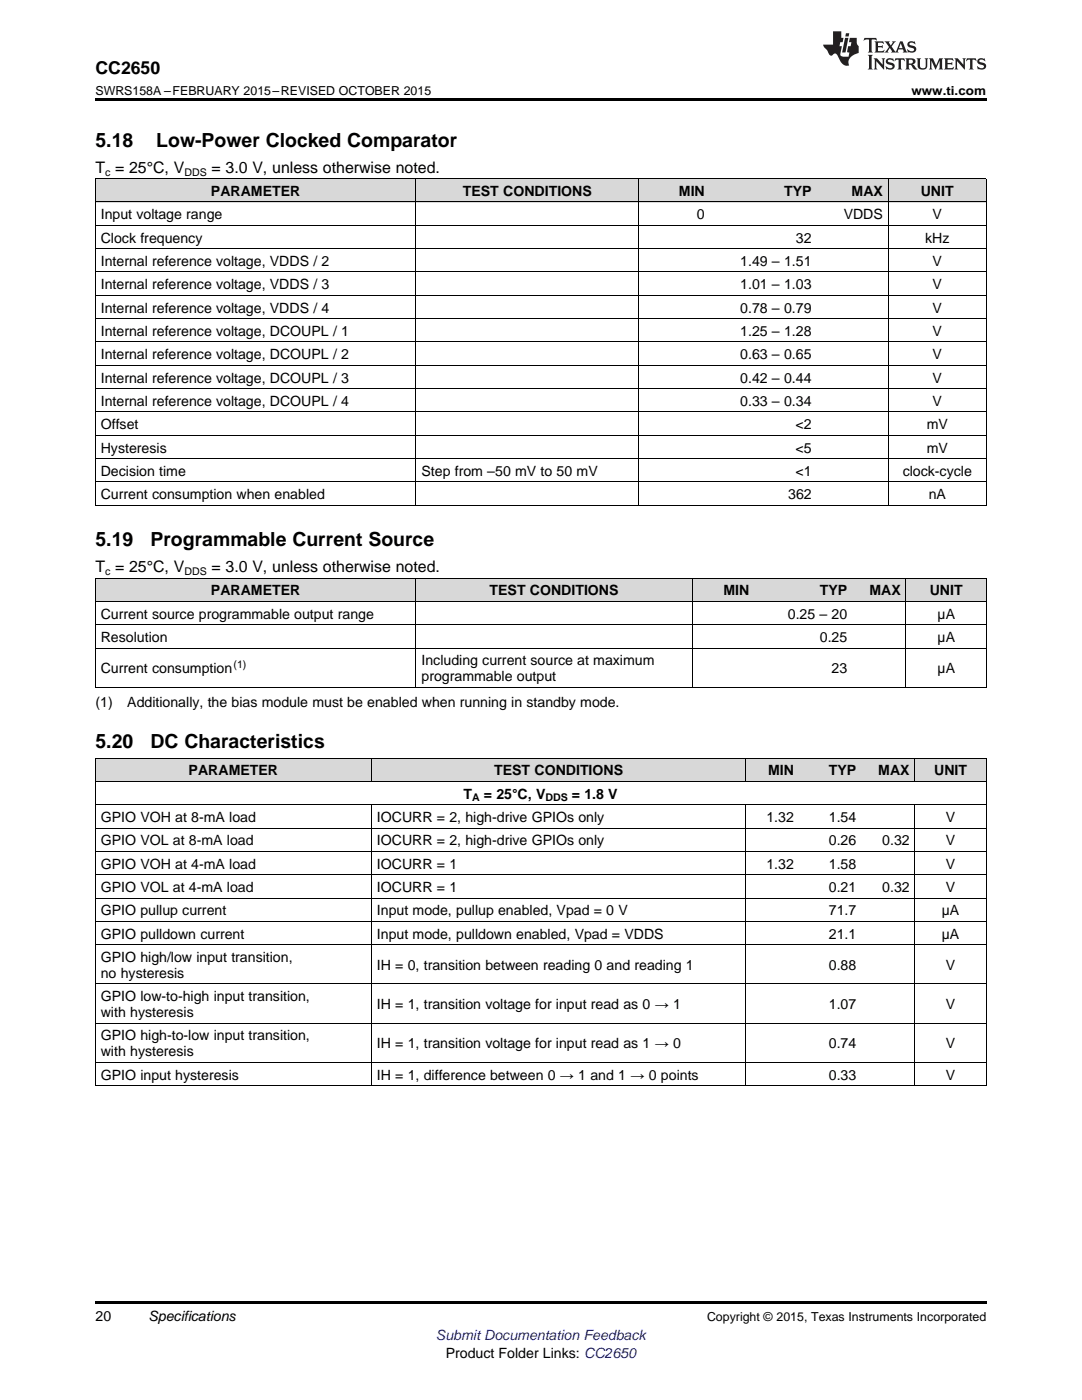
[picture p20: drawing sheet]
<svg xmlns="http://www.w3.org/2000/svg" width="216mm" height="279mm" viewBox="0 0 216 279" stroke-linecap="round" stroke-linejoin="round" font-family="sans-serif">
<defs><g id="words">
<g font-size="3.9">
<text x="19" y="29.3">5.18</text>
<text x="31.2" y="29.3">Low-Power Clocked Comparator</text>
<text x="19" y="109">5.19</text>
<text x="30" y="109">Programmable Current Source</text>
<text x="19" y="149.2">5.20</text>
<text x="30" y="149.2">DC Characteristics</text>
</g>
<text font-size="3.5" x="19" y="14.8">CC2650</text>
<g font-size="3.2">
<text x="19" y="34.4">T = 25°C, V</text>
<text x="42.2" y="34.4">= 3.0 V, unless otherwise noted.</text>
<text x="19" y="114.2">T = 25°C, V</text>
<text x="42.2" y="114.2">= 3.0 V, unless otherwise noted.</text>
</g>
<g font-size="2.8">
<text x="42.1" y="39.1">PARAMETER</text>
<text x="92.4" y="39.1">TEST CONDITIONS</text>
<text x="135.5" y="39.1">MIN</text>
<text x="156.5" y="39.1">TYP</text>
<text x="169.9" y="39.1">MAX</text>
<text x="183.7" y="39.1">UNIT</text>
<text x="20.1" y="43.7">Input voltage range</text>
<text x="139.1" y="43.7">0</text>
<text x="168.3" y="43.7">VDDS</text>
<text x="186.1" y="43.7">V</text>
<text x="20.1" y="48.4">Clock frequency</text>
<text x="20.1" y="53.1">Internal reference voltage, VDDS / 2</text>
<text x="147.7" y="53.1">1.49 – 1.51</text>
<text x="158.8" y="48.4">32</text>
<text x="184.6" y="48.4">kHz</text>
<text x="186.1" y="53.1">V</text>
<text x="20.1" y="57.7">Internal reference voltage, VDDS / 3</text>
<text x="147.7" y="57.7">1.01 – 1.03</text>
<text x="186.1" y="57.7">V</text>
<text x="20.1" y="62.4">Internal reference voltage, VDDS / 4</text>
<text x="147.7" y="62.4">0.78 – 0.79</text>
<text x="186.1" y="62.4">V</text>
<text x="20.1" y="67">Internal reference voltage, DCOUPL / 1</text>
<text x="20.1" y="71.7">Internal reference voltage, DCOUPL / 2</text>
<text x="147.7" y="67">1.25 – 1.28</text>
<text x="147.7" y="71.7">0.63 – 0.65</text>
<text x="186.1" y="67">V</text>
<text x="186.1" y="71.7">V</text>
<text x="20.1" y="76.3">Internal reference voltage, DCOUPL / 3</text>
<text x="147.7" y="76.3">0.42 – 0.44</text>
<text x="186.1" y="76.3">V</text>
<text x="20.1" y="81">Internal reference voltage, DCOUPL / 4</text>
<text x="147.7" y="81">0.33 – 0.34</text>
<text x="186.1" y="81">V</text>
<text x="20.1" y="85.7">Offset</text>
<text x="158.7" y="85.7">&lt;2</text>
<text x="184.9" y="85.7">mV</text>
<text x="20.1" y="90.3">Hysteresis</text>
<text x="20.1" y="95">Decision time</text>
<text x="84.1" y="95">Step from –50 mV to 50 mV</text>
<text x="158.7" y="90.3">&lt;5</text>
<text x="158.7" y="95">&lt;1</text>
<text x="180.1" y="95">clock-cycle</text>
<text x="184.9" y="90.3">mV</text>
<text x="20.1" y="99.6">Current consumption when enabled</text>
<text x="157.3" y="99.6">362</text>
<text x="185.3" y="99.6">nA</text>
<text x="42.1" y="118.8">PARAMETER</text>
<text x="97.7" y="118.8">TEST CONDITIONS</text>
<text x="144.4" y="118.8">MIN</text>
<text x="163.6" y="118.8">TYP</text>
<text x="173.5" y="118.8">MAX</text>
<text x="185.5" y="118.8">UNIT</text>
<text x="20.1" y="123.5">Current source programmable output range</text>
<text x="157.2" y="123.5">0.25 – 20</text>
<text x="187.1" y="123.5">µA</text>
<text x="20.1" y="128.1">Resolution</text>
<text x="163.6" y="128.1">0.25</text>
<text x="187.1" y="128.1">µA</text>
<text x="20.1" y="134.4">Current consumption</text>
<text x="84.1" y="132.8">Including current source at maximum</text>
<text x="84.1" y="136">programmable output</text>
<text x="165.9" y="134.4">23</text>
<text x="187.1" y="134.4">µA</text>
<text x="19" y="141.1">(1)</text>
<text x="25.4" y="141.1">Additionally, the bias module must be enabled when running in standby mode.</text>
<text x="37.6" y="154.7">PARAMETER</text>
<text x="98.6" y="154.7">TEST CONDITIONS</text>
<text x="153.2" y="154.7">MIN</text>
<text x="165.4" y="154.7">TYP</text>
<text x="175.3" y="154.7">MAX</text>
<text x="186.4" y="154.7">UNIT</text>
<text x="92.5" y="159.4">T</text>
<text x="96.6" y="159.4">= 25°C, V</text>
<text x="114.1" y="159.4">= 1.8 V</text>
<text x="20.1" y="164">GPIO VOH at 8-mA load</text>
<text x="75.2" y="164">IOCURR = 2, high-drive GPIOs only</text>
<text x="152.9" y="164">1.32</text>
<text x="165.4" y="164">1.54</text>
<text x="188.7" y="164">V</text>
<text x="20.1" y="168.7">GPIO VOL at 8-mA load</text>
<text x="20.1" y="173.4">GPIO VOH at 4-mA load</text>
<text x="75.2" y="168.7">IOCURR = 2, high-drive GPIOs only</text>
<text x="75.2" y="173.4">IOCURR = 1</text>
<text x="152.9" y="173.4">1.32</text>
<text x="165.4" y="168.7">0.26</text>
<text x="165.4" y="173.4">1.58</text>
<text x="176" y="168.7">0.32</text>
<text x="188.7" y="168.7">V</text>
<text x="188.7" y="173.4">V</text>
<text x="20.1" y="178">GPIO VOL at 4-mA load</text>
<text x="75.2" y="178">IOCURR = 1</text>
<text x="165.4" y="178">0.21</text>
<text x="176" y="178">0.32</text>
<text x="188.7" y="178">V</text>
<text x="20.1" y="182.7">GPIO pullup current</text>
<text x="75.2" y="182.7">Input mode, pullup enabled, Vpad = 0 V</text>
<text x="165.4" y="182.7">71.7</text>
<text x="187.9" y="182.7">µA</text>
<text x="20.1" y="187.3">GPIO pulldown current</text>
<text x="20.1" y="192">GPIO high/low input transition,</text>
<text x="75.2" y="187.3">Input mode, pulldown enabled, Vpad = VDDS</text>
<text x="165.4" y="187.3">21.1</text>
<text x="187.9" y="187.3">µA</text>
<text x="20.1" y="195.2">no hysteresis</text>
<text x="75.2" y="193.6">IH = 0, transition between reading 0 and reading 1</text>
<text x="165.4" y="193.6">0.88</text>
<text x="188.7" y="193.6">V</text>
<text x="20.1" y="199.8">GPIO low-to-high input transition,</text>
<text x="20.1" y="203">with hysteresis</text>
<text x="75.2" y="201.4">IH = 1, transition voltage for input read as 0 → 1</text>
<text x="165.4" y="201.4">1.07</text>
<text x="188.7" y="201.4">V</text>
<text x="20.1" y="207.6">GPIO high-to-low input transition,</text>
<text x="75.2" y="209.2">IH = 1, transition voltage for input read as 1 → 0</text>
<text x="165.4" y="209.2">0.74</text>
<text x="188.7" y="209.2">V</text>
<text x="20.1" y="210.8">with hysteresis</text>
<text x="20.1" y="215.5">GPIO input hysteresis</text>
<text x="75.2" y="215.5">IH = 1, difference between 0 → 1 and 1 → 0 points</text>
<text x="165.4" y="215.5">0.33</text>
<text x="188.7" y="215.5">V</text>
<text x="19" y="263.6">20</text>
<text x="29.6" y="263.6">Specifications</text>
<text x="88.9" y="270.9">Product Folder Links: CC2650</text>
</g>
<text font-size="2.8" fill="#00f" x="87" y="267.4">Submit Documentation Feedback</text>
<g font-size="2.5">
<text x="19" y="19">SWRS158A –FEBRUARY 2015–REVISED OCTOBER 2015</text>
<text x="181.9" y="19">www.ti.com</text>
<text x="141.1" y="263.6">Copyright © 2015, Texas Instruments Incorporated</text>
</g>
<g font-size="2.1">
<text x="21" y="35.1">c</text>
<text x="36.8" y="35.1">DDS</text>
<text x="21" y="114.8">c</text>
<text x="36.8" y="114.8">DDS</text>
<text x="46.6" y="133.2">(1)</text>
<text x="94.2" y="159.9">A</text>
<text x="108.8" y="159.9">DDS</text>
</g>
</g></defs>
<g fill="#d8d8d8">
<path d="M19 151.3h55.2v4.7h-55.2z"/>
<path d="M74.2 151.3h74.6v4.7h-74.6z"/>
<path d="M148.8 151.3h10.7v4.7h-10.7z"/>
<path d="M159.5 151.3h12.4v4.7h-12.4z"/>
<path d="M171.9 151.3h10.7v4.7h-10.7z"/>
<path d="M182.6 151.3h14.2v4.7h-14.2z"/>
<path d="M19 115.4h64v4.7h-64z"/>
<path d="M83 115.4h55.1v4.7h-55.1z"/>
<path d="M138.1 115.4h12.5v4.7h-12.5z"/>
<path d="M150.6 115.4h19.6v4.7h-19.6z"/>
<path d="M170.2 115.4h10.6v4.7h-10.6z"/>
<path d="M180.8 115.4h16v4.7h-16z"/>
<path d="M19 35.7h64v4.7h-64z"/>
<path d="M83 35.7h44.5v4.7h-44.5z"/>
<path d="M127.5 35.7h14.2v4.7h-14.2z"/>
<path d="M141.7 35.7h21.4v4.7h-21.4z"/>
<path d="M163.1 35.7h14.2v4.7h-14.2z"/>
<path d="M177.3 35.7h19.5v4.7h-19.5z"/>
</g>
<path d="M19 19.5h177.8v.5h-177.8zM19 259.7h177.8v.5h-177.8z" fill="#000"/>
<g fill="none" stroke="#000" stroke-width=".2">
<path d="M19 35.6h177.8M19.1 35.7v65.2M83 35.7v65.2M127.4 35.7v65.2M177.2 35.7v65.2M196.8 35.7v65.2M19 58.9h177.8M19 54.3h177.8M19 49.6h177.8M19 45h177.8M19 40.3h177.8M19 77.6h177.8"/>
<path d="M19 72.9h177.8M19 68.2h177.8M19 63.6h177.8M19 96.2h177.8M19 91.5h177.8M19 86.9h177.8M19 82.2h177.8M19 115.4h177.8M19 100.8h177.8M19.1 115.4v21.8M83 115.4v21.8M138.1 115.4v21.8"/>
<path d="M180.8 115.4v21.8M196.8 115.4v21.8M19 137.2h177.8M19 129.3h177.8M19 124.7h177.8M19 120h177.8M19 155.9h177.8M19 151.3h177.8M19.1 151.3v65.4M74.1 151.3v4.7M148.8 151.3v4.7M182.5 151.3v4.7"/>
<path d="M196.8 151.3v65.4M19 179.2h177.8M19 174.6h177.8M19 169.9h177.8M19 165.3h177.8M19 160.6h177.8M74.1 160.7v56M148.8 160.7v56M182.5 160.7v56M19 196.4h177.8M19 188.5h177.8M19 183.9h177.8"/>
<path d="M19 216.7h177.8M19 212h177.8M19 204.2h177.8"/>
</g>
<g fill="#231f20">
<path d="M172.5 7.6l-.1 .5 .4-.2h.6v.1v2.1l-.2 .4h.9l-.2-.4v-2.1l.1-.1h.5l.5 .2-.2-.5zM174.5 8.3l.2 .3v1.5l-.2 .4h1.8l.2-.6a1.04 1.04 0 0 1-1.3 .2v-.7h.6l.3 .2v-.6l-.3 .2h-.6v-.6l.8-.1 .4 .3-.2-.5zM176.5 8.3l.9 1.1-.9 1.1h.8l-.2-.2 .4-.7 .5 .7-.2 .2h1.5l-.2-.2 .2-.4h.9l.1 .4-.2 .2h1l-.3-.3-.7-1.9h-.5l-.9 2-.8-1 .9-1h-.8l.1 .3-.4 .5-.3-.6 .1-.2zM179.7 8.6l.4 1h-.7zM181.3 8.4a.63 .63 0 0 0-.2 .7 .63 .63 0 0 0 .6 .4l.6 .2 .1 .2a.75 .75 0 0 1-.7 .4 .75 .75 0 0 1-.6-.5l.1 .7 .1-.1a1.11 1.11 0 0 0 1.5-.6 1.13 1.13 0 0 0-1.2-.8l-.1-.4a1.04 1.04 0 0 1 1.2 .2l-.2-.5-.2 .1-.4-.2zM173.2 10.9l.2 .4v2.2l-.2 .4h1l-.3-.4v-2.2l.3-.4zM174.3 11.6l.3 .4v1.5l-.3 .4h.8l-.2-.4v-1.3l1.5 1.7v-1.9l.2-.4h-.7l.2 .4v.9l-1.1-1.3zM177 11.8a.62 .62 0 0 0-.2 .7 .62 .62 0 0 0 .6 .4l.6 .1 .1 .3a.76 .76 0 0 1-.7 .3 .76 .76 0 0 1-.7-.4l.2 .7 .1-.1a1.11 1.11 0 0 0 1.5-.6 1.13 1.13 0 0 0-1.2-.8l-.1-.4a1.04 1.04 0 0 1 1.2 .2l-.2-.6-.2 .1-.5-.1zM178.7 11.6l-.2 .6a.61 .61 0 0 1 .8-.3v1.6l-.2 .4h.9l-.2-.4v-1.6a.63 .63 0 0 1 .7 .3l-.1-.6zM180.6 11.6l.3 .4v1.5l-.3 .4h1l-.2-.2-.1-.8 .6 .2a.76 .76 0 0 0 1.2 .7l-1-1a.58 .58 0 0 0 .6-.5 .58 .58 0 0 0-.5-.6zM181.4 11.9h.1a.45 .45 0 0 1 .5 .1 .45 .45 0 0 1 .1 .5l-.8 .2zM182.9 11.6l.2 .2a2.17 2.17 0 0 0 .3 1.9 .99 .99 0 0 0 1.6-.6v-1.1l.2-.4h-.7l.2 .2a1.92 1.92 0 0 1-.2 1.8 .6 .6 0 0 1-.9-.5v-1.1l.2-.4zM185.4 11.6l.2 .4v1.5l-.2 .4h.7l-.2-.4v-1.4l.8 1.8 .8-1.8v1.4l-.2 .4h.9l-.2-.4v-1.5l.2-.4h-.8l-.6 1.5-.6-1.5zM188.4 11.6l.2 .4v1.5l-.2 .4h1.8l.1-.6a1.04 1.04 0 0 1-1.2 .1v-.6h.5l.4 .2v-.6l-.4 .2h-.5v-.7h.8l.3 .3-.1-.6zM190.5 11.6l.2 .4v1.5l-.2 .4h.7l-.2-.4v-1.3l1.5 1.7v-1.9l.2-.4h-.7l.2 .4v.9l-1.1-1.3zM192.9 11.6l-.1 .6a.61 .61 0 0 1 .7-.3l.1 1.6-.3 .4h1l-.3-.4 .1-1.6a.63 .63 0 0 1 .7 .3l-.1-.6zM195.2 11.8a.62 .62 0 0 0-.2 .7 .62 .62 0 0 0 .6 .4l.6 .1 .1 .3a.76 .76 0 0 1-.7 .3 .76 .76 0 0 1-.6-.4l.1 .7 .1-.1a1.11 1.11 0 0 0 1.6-.6 1.13 1.13 0 0 0-1.3-.8l-.1-.4a1.04 1.04 0 0 1 1.2 .2l-.1-.6-.2 .1-.5-.1z"/>
<path d="M166.2 6.3v2.6h-1.9v.4l.8 .9a.91 .91 0 0 0 1 .8 .56 .56 0 0 1 .5-.3 .56 .56 0 0 1 .5 .3l.4 .8a1.53 1.53 0 0 0 1.9 1.2 1.54 1.54 0 0 1 1-2.1l.9-.3v-1.4a1.52 1.52 0 0 1-.4-1.6h-1.3l-.2 .8h.5l-.2 .8h-.5l-.1 1v.2l.4 .1-.2 .8a1.93 1.93 0 0 1-1.6-.3l.3-1.8h-.5l.2-.8h.4l.2-.8h-.4v-1.3zM168.6 7.6l-.6 2.9h.7l.6-2.9zM168.8 6.6l-.1 .7h.6l.2-.7z"/>
</g>
<use href="#words"/>
</svg>
